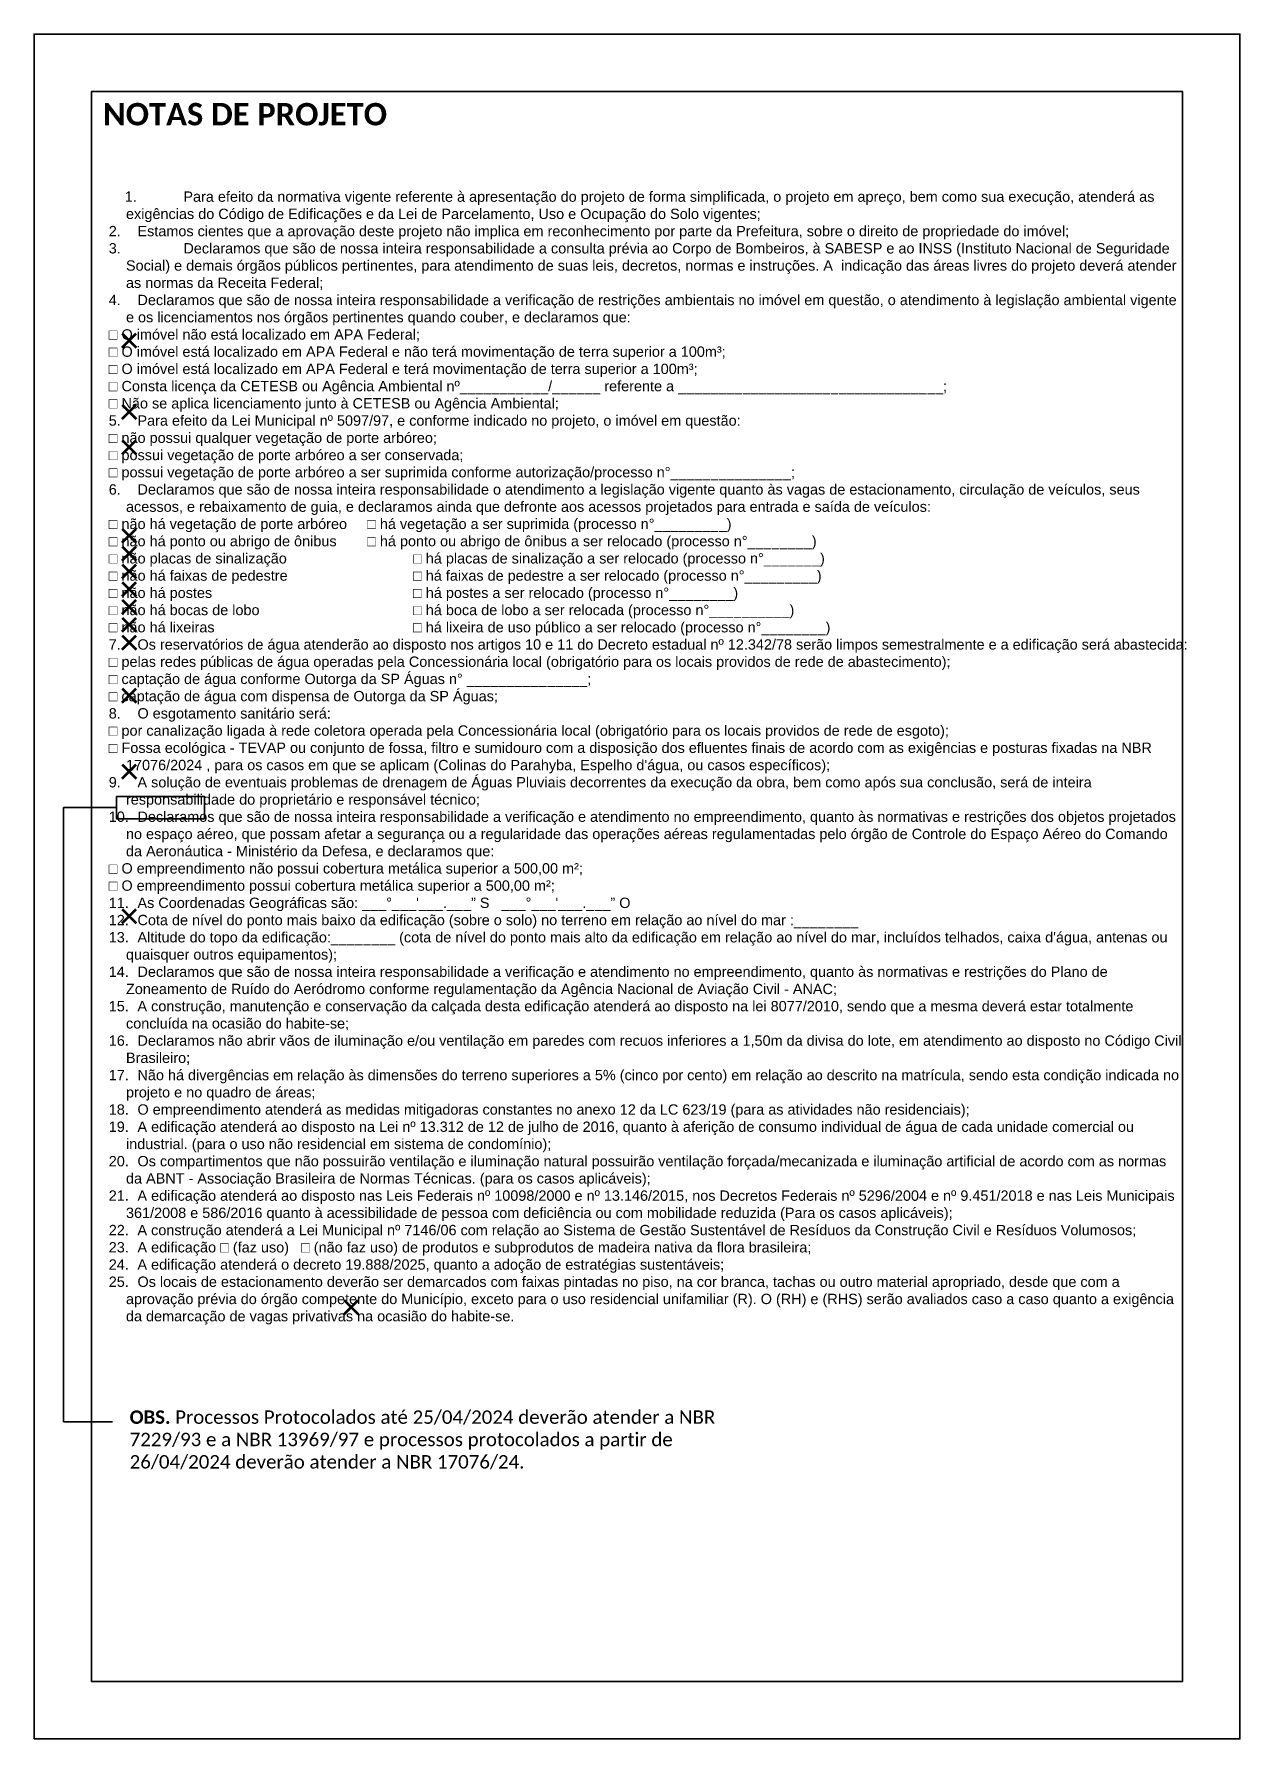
# Model space of a CAD drawing. Header units: millimetres. Extents: x -111 to 66, y -121 to 191.
# Drawn here: x -110.95 to -89.95, y 130.32 to 160.02 of the extents above; entities that cross this region are included whole.
import ezdxf

# ---------------------------------------------------------------- set-up
doc = ezdxf.new("R2010")
doc.units = ezdxf.units.MM
doc.layers.add('Cotas', color=1, linetype='Continuous')
doc.layers.add('Texto', color=1, linetype='Continuous')
doc.styles.add('Arial', font='arial.ttf')
doc.styles.add('ROMANS', font='romans')

msp = doc.modelspace()

# ---------------------------------------------------------------- linework, layer by layer
at = {"color": 5}
msp.add_lwpolyline([(-109.9507, 131.3246), (-90.9507, 131.3246), (-90.9507, 159.0246), (-109.9507, 159.0246)], close=True, dxfattribs=at)
at = {"layer": 'Cotas'}
msp.add_lwpolyline([(-110.9507, 130.3246), (-89.9507, 130.3246), (-89.9507, 160.0246), (-110.9507, 160.0246)], close=True, dxfattribs=at)
at = {"layer": 'Texto', "color": 4, "lineweight": 40}
for p, q in [((-109.4144, 154.8071), (-109.1732, 154.5643)), ((-109.4144, 154.5643), (-109.1732, 154.8071)), ((-109.4144, 153.5674), (-109.1732, 153.3245)), ((-109.4144, 153.3245), (-109.1732, 153.5674)), ((-109.4144, 152.9501), (-109.1732, 152.7072)), ((-109.4144, 152.7072), (-109.1732, 152.9501)), ((-109.4144, 151.4076), (-109.1732, 151.1647)), ((-109.4144, 151.1647), (-109.1732, 151.4076)), ((-109.4144, 151.0965), (-109.1732, 150.8537)), ((-109.4144, 150.8537), (-109.1732, 151.0965)), ((-109.4144, 150.7872), (-109.1732, 150.5443)), ((-109.4144, 150.5443), (-109.1732, 150.7872)), ((-109.4144, 150.4752), (-109.1732, 150.2323)), ((-109.4144, 150.2323), (-109.1732, 150.4752)), ((-109.4144, 150.1678), (-109.1732, 149.925)), ((-109.4144, 149.925), (-109.1732, 150.1678)), ((-109.4144, 149.8576), (-109.1732, 149.6147)), ((-109.4144, 149.6147), (-109.1732, 149.8576)), ((-109.4144, 149.5482), (-109.1732, 149.3054)), ((-109.4144, 149.3054), (-109.1732, 149.5482)), ((-109.4144, 148.6214), (-109.1732, 148.3785)), ((-109.4144, 148.3785), (-109.1732, 148.6214)), ((-109.4144, 147.2975), (-109.1732, 147.0547)), ((-109.4144, 147.0547), (-109.1732, 147.2975)), ((-109.4144, 144.7799), (-109.1732, 144.5371)), ((-109.4144, 144.5371), (-109.1732, 144.7799)), ((-105.5489, 137.9691), (-105.3076, 137.7262)), ((-105.5489, 137.7262), (-105.3076, 137.9691))]:
    msp.add_line(p, q, dxfattribs=at)
at = {"layer": 'Texto'}
for p, q in [((-109.5163, 146.5495), (-110.441, 146.5495)), ((-110.441, 146.5495), (-110.441, 135.8508)), ((-110.441, 135.8508), (-109.5847, 135.8508))]:
    msp.add_line(p, q, dxfattribs=at)
msp.add_lwpolyline([(-109.5163, 146.7435), (-107.9836, 146.7435), (-107.9836, 146.3555), (-109.5163, 146.3555)], close=True, dxfattribs=at)

# ---------------------------------------------------------------- texts
at = {"layer": 'Texto', "attachment_point": 1, "style": 'ROMANS'}
for s, insert, char_height, own_width in [('\\pxql;{\\H0.69442x;\\fCalibri|b1|i0|c0|p34;\\C2;NOTAS DE PROJETO}', (-109.7507, 158.8246), 0.5605, 19), ('\\pxr-1.1833ql;{\\H0.83332x;\\fCalibri|b1|i0|c0|p34;\\C2;OBS. \\fCalibri|b0|i0|c0|p34;Processos Protocolados até 25/04/2024 deverão atender a NBR 7229/93 e a NBR 13969/97 e processos protocolados a partir de 26/04/2024 deverão atender a NBR 17076/24. \\fCalibri|b1|i0|c0|p34; }', (-109.287, 136.0472), 0.28025, 10.739286)]:
    msp.add_mtext_dynamic_manual_height_columns(s, width=15.359772, gutter_width=18.5445, heights=[41.236], dxfattribs=dict(at, insert=insert, char_height=char_height)).dxf.set("width", own_width)
at = {"layer": 'Texto', "insert": (-109.9507, 157.2831), "char_height": 0.2, "width": 19, "attachment_point": 1, "style": 'Arial'}
msp.add_mtext("\\pxi-1.5,l3ql;{\\H0.9x;    1.^I^IPara efeito da normativa vigente referente à apresentação do projeto de forma simplificada, o projeto em apreço, bem como sua execução, atenderá as exigências do Código de Edificações e da Lei de Parcelamento, Uso e Ocupação do Solo vigentes;^J2.^IEstamos cientes que a aprovação deste projeto não implica em reconhecimento por parte da Prefeitura, sobre o direito de propriedade do imóvel;^J3.^I^IDeclaramos que são de nossa inteira responsabilidade a consulta prévia ao Corpo de Bombeiros, à SABESP e ao INSS (Instituto Nacional de Seguridade Social) e demais órgãos públicos pertinentes, para atendimento de suas leis, decretos, normas e instruções. A  indicação das áreas livres do projeto deverá atender as normas da Receita Federal;^J4.^IDeclaramos que são de nossa inteira responsabilidade a verificação de restrições ambientais no imóvel em questão, o atendimento à legislação ambiental vigente e os licenciamentos nos órgãos pertinentes quando couber, e declaramos que:^J□ O imóvel não está localizado em APA Federal;^J□ O imóvel está localizado em APA Federal e não terá movimentação de terra superior a 100m³;^J□ O imóvel está localizado em APA Federal e terá movimentação de terra superior a 100m³;^J□ Consta licença da CETESB ou Agência Ambiental nº___________/______ referente a _________________________________;^J□ Não se aplica licenciamento junto à CETESB ou Agência Ambiental;^J5.^IPara efeito da Lei Municipal nº 5097/97, e conforme indicado no projeto, o imóvel em questão:^J□ não possui qualquer vegetação de porte arbóreo;^J□ possui vegetação de porte arbóreo a ser conservada;^J□ possui vegetação de porte arbóreo a ser suprimida conforme autorização/processo n%%d_______________;^J6.^IDeclaramos que são de nossa inteira responsabilidade o atendimento a legislação vigente quanto às vagas de estacionamento, circulação de veículos, seus acessos, e rebaixamento de guia, e declaramos ainda que defronte aos acessos projetados para entrada e saída de veículos:^J□ não há vegetação de porte arbóreo    ^I□ há vegetação a ser suprimida (processo n%%d_________)^J□ não há ponto ou abrigo de ônibus    ^I□ há ponto ou abrigo de ônibus a ser relocado (processo n%%d________)^J□ não placas de sinalização           ^I^I□ há placas de sinalização a ser relocado (processo n%%d_______)^J□ não há faixas de pedestre         ^I^I□ há faixas de pedestre a ser relocado (processo n%%d_________)^J□ não há postes                              ^I^I□ há postes a ser relocado (processo n%%d________)^J□ não há bocas de lobo                 ^I^I□ há boca de lobo a ser relocada (processo n%%d__________)^J□ não há lixeiras                             ^I^I□ há lixeira de uso público a ser relocado (processo n%%d________)^J7.^IOs reservatórios de água atenderão ao disposto nos artigos 10 e 11 do Decreto estadual nº 12.342/78 serão limpos semestralmente e a edificação será abastecida:^J□ pelas redes públicas de água operadas pela Concessionária local (obrigatório para os locais providos de rede de abastecimento);^J□ captação de água conforme Outorga da SP Águas n%%d _______________;^J□ captação de água com dispensa de Outorga da SP Águas;^J8.^IO esgotamento sanitário será:^J□ por canalização ligada à rede coletora operada pela Concessionária local (obrigatório para os locais providos de rede de esgoto);^J□ Fossa ecológica - TEVAP ou conjunto de fossa, filtro e sumidouro com a disposição dos efluentes finais de acordo com as exigências e posturas fixadas na NBR 17076/2024 , para os casos em que se aplicam (Colinas do Parahyba, Espelho d'água, ou casos específicos);^J9.^IA solução de eventuais problemas de drenagem de Águas Pluviais decorrentes da execução da obra, bem como após sua conclusão, será de inteira responsabilidade do proprietário e responsável técnico;^J10.^IDeclaramos que são de nossa inteira responsabilidade a verificação e atendimento no empreendimento, quanto às normativas e restrições dos objetos projetados no espaço aéreo, que possam afetar a segurança ou a regularidade das operações aéreas regulamentadas pelo órgão de Controle do Espaço Aéreo do Comando da Aeronáutica - Ministério da Defesa, e declaramos que:^J□ O empreendimento não possui cobertura metálica superior a 500,00 m²;^J□ O empreendimento possui cobertura metálica superior a 500,00 m²;^J11.^IAs Coordenadas Geográficas são: ___%%d___'___.___” S   ___%%d___'___.___” O^J12.^ICota de nível do ponto mais baixo da edificação (sobre o solo) no terreno em relação ao nível do mar :________^J13.^IAltitude do topo da edificação:________ (cota de nível do ponto mais alto da edificação em relação ao nível do mar, incluídos telhados, caixa d'água, antenas ou quaisquer outros equipamentos);^J14.^IDeclaramos que são de nossa inteira responsabilidade a verificação e atendimento no empreendimento, quanto às normativas e restrições do Plano de Zoneamento de Ruído do Aeródromo conforme regulamentação da Agência Nacional de Aviação Civil - ANAC;^J15.^IA construção, manutenção e conservação da calçada desta edificação atenderá ao disposto na lei 8077/2010, sendo que a mesma deverá estar totalmente concluída na ocasião do habite-se;^J16.^IDeclaramos não abrir vãos de iluminação e/ou ventilação em paredes com recuos inferiores a 1,50m da divisa do lote, em atendimento ao disposto no Código Civil Brasileiro;^J17.^INão há divergências em relação às dimensões do terreno superiores a 5% (cinco por cento) em relação ao descrito na matrícula, sendo esta condição indicada no projeto e no quadro de áreas;^J18.^IO empreendimento atenderá as medidas mitigadoras constantes no anexo 12 da LC 623/19 (para as atividades não residenciais);^J19.^IA edificação atenderá ao disposto na Lei nº 13.312 de 12 de julho de 2016, quanto à aferição de consumo individual de água de cada unidade comercial ou industrial. (para o uso não residencial em sistema de condomínio);^J20.^IOs compartimentos que não possuirão ventilação e iluminação natural possuirão ventilação forçada/mecanizada e iluminação artificial de acordo com as normas da ABNT - Associação Brasileira de Normas Técnicas. (para os casos aplicáveis);^J21.^IA edificação atenderá ao disposto nas Leis Federais nº 10098/2000 e nº 13.146/2015, nos Decretos Federais nº 5296/2004 e nº 9.451/2018 e nas Leis Municipais 361/2008 e 586/2016 quanto à acessibilidade de pessoa com deficiência ou com mobilidade reduzida (Para os casos aplicáveis);^J22.^IA construção atenderá a Lei Municipal nº 7146/06 com relação ao Sistema de Gestão Sustentável de Resíduos da Construção Civil e Resíduos Volumosos; ^J23.^IA edificação □ (faz uso)   □ (não faz uso) de produtos e subprodutos de madeira nativa da flora brasileira;^J24.^IA edificação atenderá o decreto 19.888/2025, quanto a adoção de estratégias sustentáveis;^J25.^IOs locais de estacionamento deverão ser demarcados com faixas pintadas no piso, na cor branca, tachas ou outro material apropriado, desde que com a aprovação prévia do órgão competente do Município, exceto para o uso residencial unifamiliar (R). O (RH) e (RHS) serão avaliados caso a caso quanto a exigência da demarcação de vagas privativas na ocasião do habite-se.}", dxfattribs=at)

doc.saveas('drawing.dxf')
